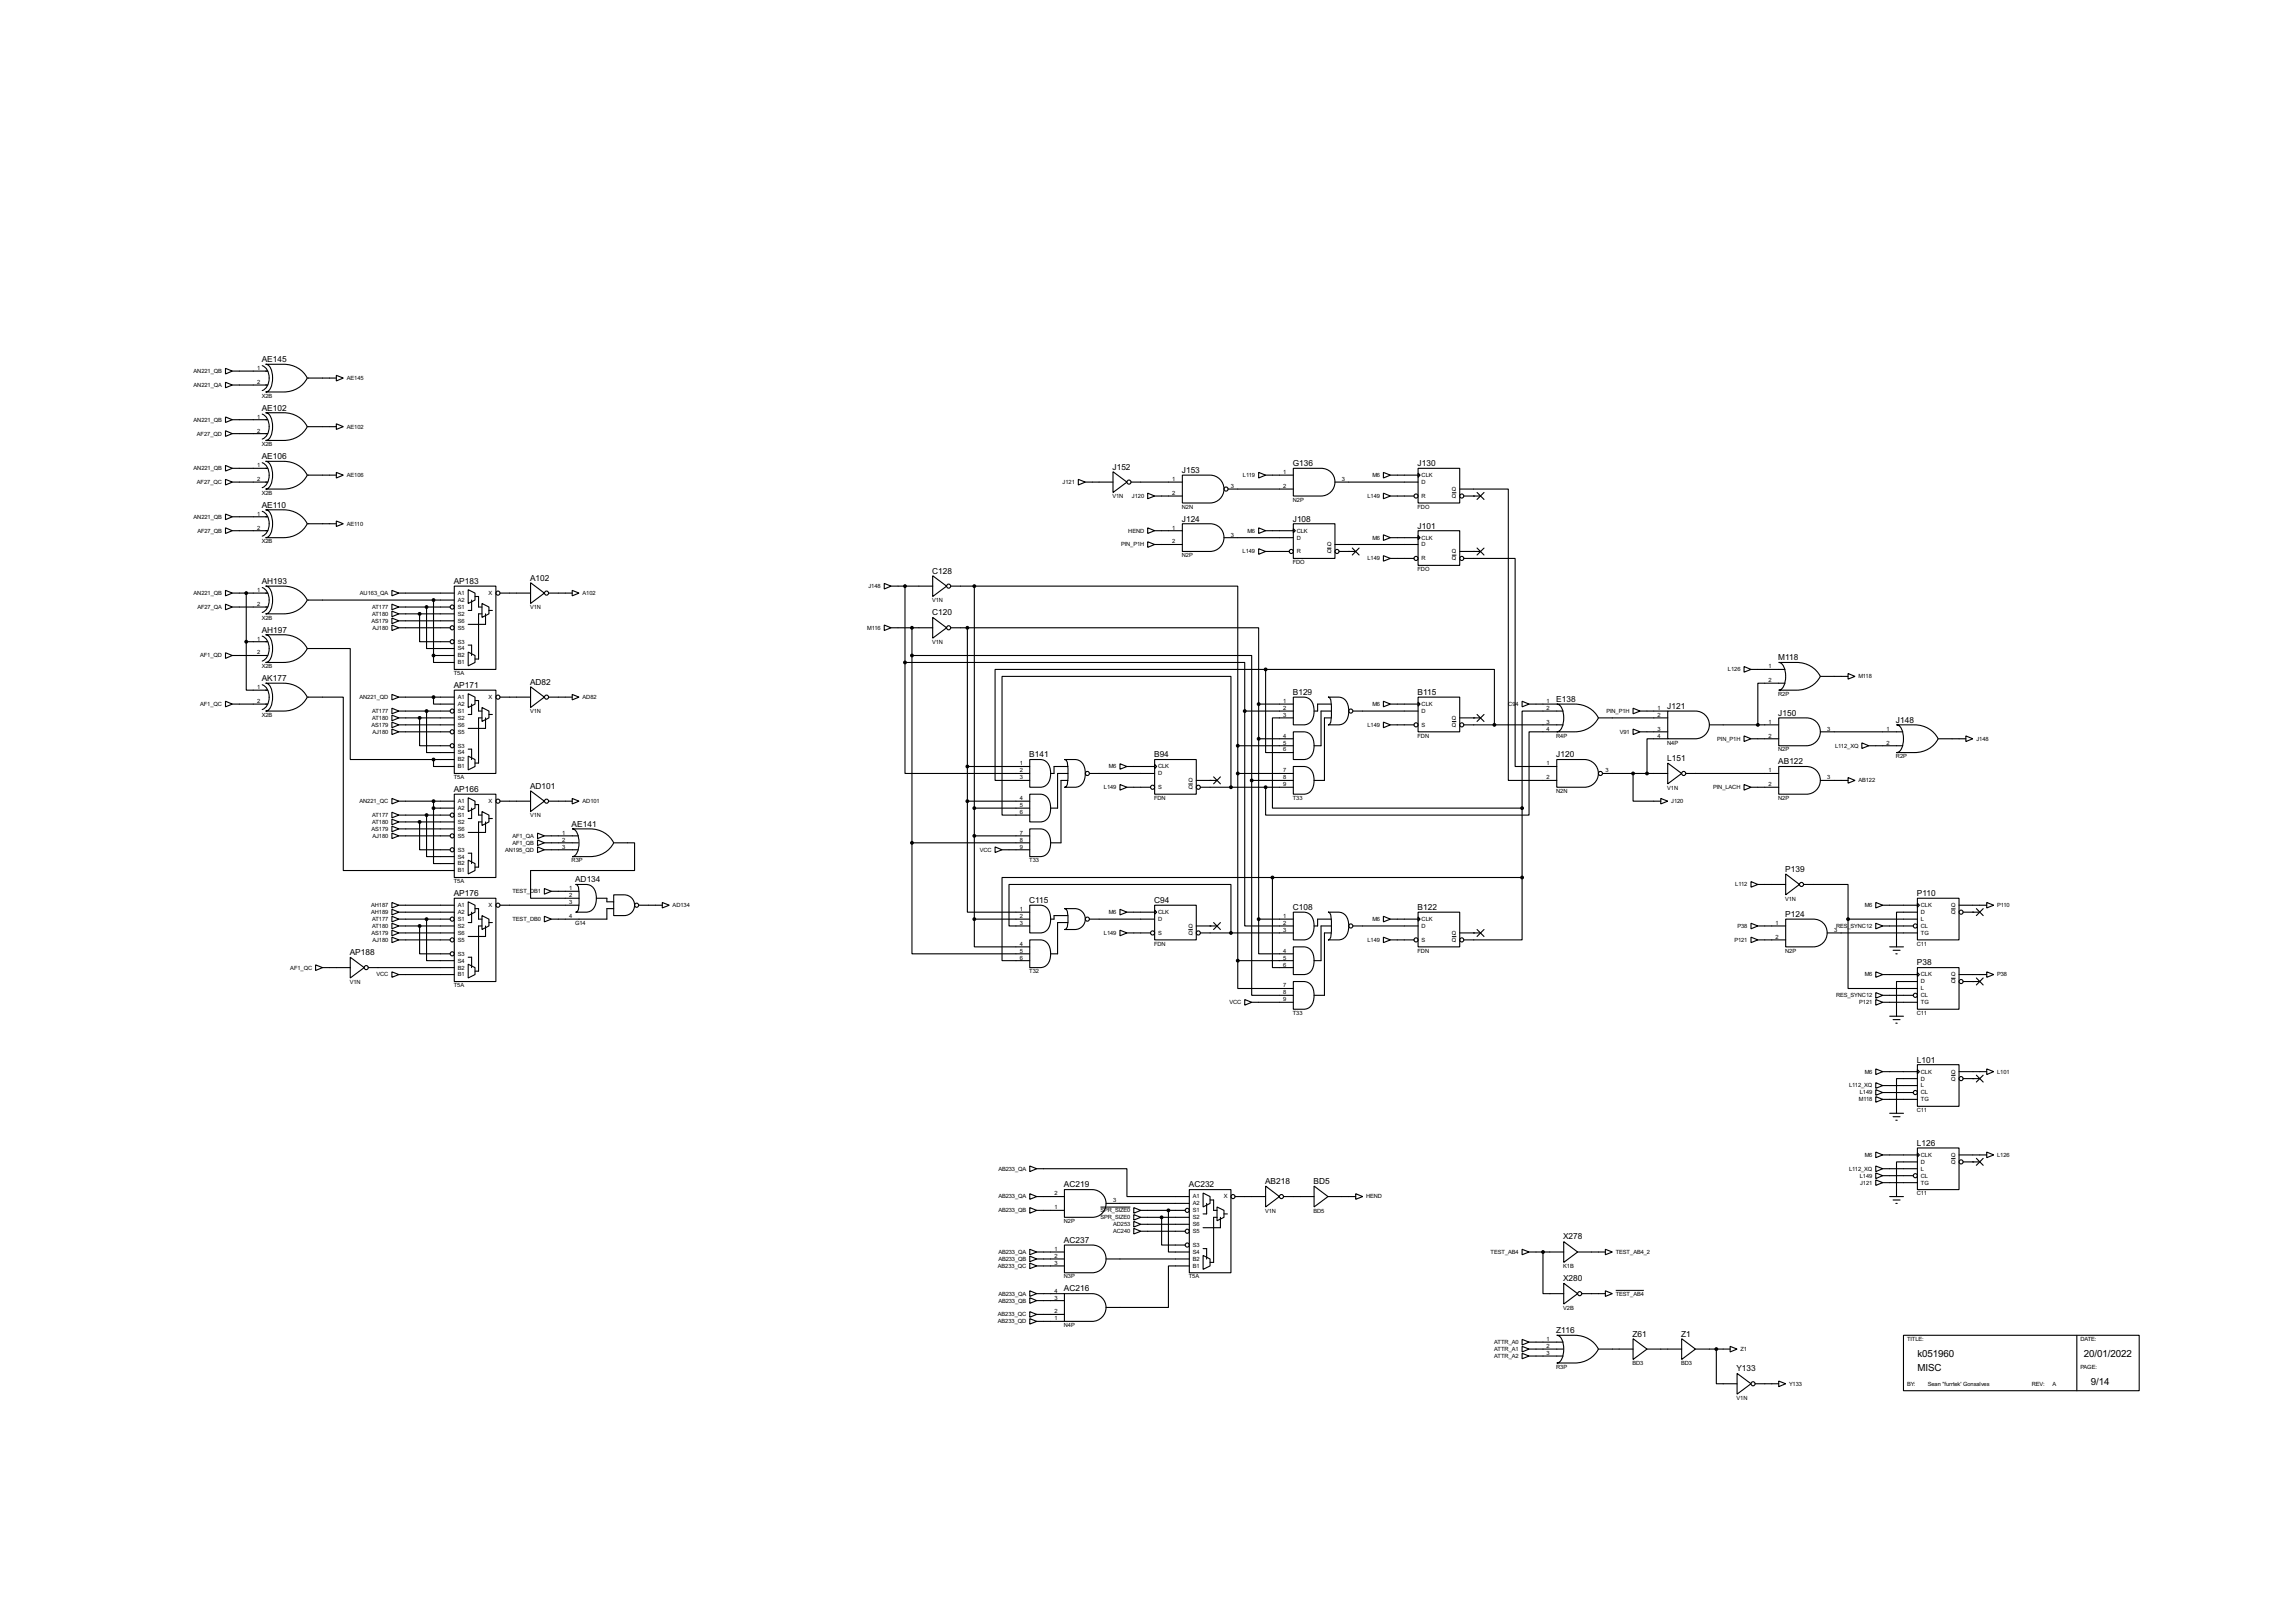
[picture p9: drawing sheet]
<svg xmlns="http://www.w3.org/2000/svg" width="841mm" height="587mm" viewBox="0 0 841 587" stroke-linecap="round" stroke-linejoin="round" font-family="sans-serif">
<defs><g id="words">
<g font-size="4">
<text x="702.4" y="497.1">k051960</text>
<text x="763.3" y="497.1">20/01/2022</text>
<text x="702.4" y="502.2">MISC</text>
<text x="765.9" y="507.3">9/14</text>
</g>
<g font-size="3.4">
<text x="95.9" y="132.6">AE145</text>
<text x="95.9" y="150.3">AE102</text>
<text x="95.9" y="168.2">AE106</text>
<text x="407.5" y="172">J152</text>
<text x="432.9" y="173.2">J153</text>
<text x="473.6" y="170.7">G136</text>
<text x="519.3" y="170.7">J130</text>
<text x="95.9" y="185.9">AE110</text>
<text x="432.9" y="191">J124</text>
<text x="473.6" y="191">J108</text>
<text x="519.3" y="193.6">J101</text>
<text x="95.9" y="213.8">AH193</text>
<text x="166.2" y="213.8">AP183</text>
<text x="194.2" y="212.6">A102</text>
<text x="341.5" y="210.1">C128</text>
<text x="341.5" y="225.3">C120</text>
<text x="95.9" y="231.7">AH197</text>
<text x="651.4" y="241.8">M118</text>
<text x="95.9" y="249.4">AK177</text>
<text x="166.2" y="252">AP171</text>
<text x="194.2" y="250.7">AD82</text>
<text x="473.6" y="254.5">B129</text>
<text x="519.3" y="254.5">B115</text>
<text x="570.1" y="257.1">E138</text>
<text x="610.7" y="259.6">J121</text>
<text x="651.4" y="262.1">J150</text>
<text x="694.5" y="264.7">J148</text>
<text x="377" y="277.4">B141</text>
<text x="422.8" y="277.4">B94</text>
<text x="570.1" y="277.4">J120</text>
<text x="610.7" y="278.7">L151</text>
<text x="651.4" y="279.9">AB122</text>
<text x="166.2" y="290.1">AP166</text>
<text x="194.2" y="288.8">AD101</text>
<text x="209.4" y="302.8">AE141</text>
<text x="210.7" y="323.1">AD134</text>
<text x="653.9" y="319.3">P139</text>
<text x="166.2" y="328.2">AP176</text>
<text x="702.2" y="328.2">P110</text>
<text x="377" y="330.7">C115</text>
<text x="422.8" y="330.7">C94</text>
<text x="473.6" y="333.3">C108</text>
<text x="519.3" y="333.3">B122</text>
<text x="653.9" y="335.8">P124</text>
<text x="128.1" y="349.8">AP188</text>
<text x="702.2" y="353.6">P38</text>
<text x="702.2" y="389.1">L101</text>
<text x="702.2" y="419.6">L126</text>
<text x="389.7" y="434.9">AC219</text>
<text x="435.5" y="434.9">AC232</text>
<text x="463.4" y="433.6">AB218</text>
<text x="481.2" y="433.6">BD5</text>
<text x="389.7" y="455.2">AC237</text>
<text x="572.6" y="453.9">X278</text>
<text x="389.7" y="473">AC216</text>
<text x="572.6" y="469.2">X280</text>
<text x="570.1" y="488.2">Z116</text>
<text x="598" y="489.5">Z61</text>
<text x="615.8" y="489.5">Z1</text>
<text x="636.1" y="502.2">Y133</text>
</g>
<g font-size="2.4">
<text x="70.9" y="136.6">AN221_QB</text>
<text x="94.2" y="135.5">1</text>
<text x="70.9" y="141.7">AN221_QA</text>
<text x="94.2" y="140.6">2</text>
<text x="127.1" y="139.1">AE145</text>
<text x="95.9" y="145.7">X2B</text>
<text x="70.9" y="154.4">AN221_QB</text>
<text x="94.2" y="153.3">1</text>
<text x="72.2" y="159.5">AF27_QD</text>
<text x="94.2" y="158.4">2</text>
<text x="127.1" y="157">AE102</text>
<text x="95.9" y="163.4">X2B</text>
<text x="70.9" y="172.2">AN221_QB</text>
<text x="94.2" y="171.1">1</text>
<text x="470.1" y="173.6">1</text>
<text x="72.2" y="177.2">AF27_QC</text>
<text x="94.2" y="176.2">2</text>
<text x="127.1" y="174.7">AE106</text>
<text x="389.3" y="177.2">J121</text>
<text x="429.4" y="176.2">1</text>
<text x="450.9" y="178.7">3</text>
<text x="455.3" y="174.7">L119</text>
<text x="470.1" y="178.7">2</text>
<text x="491.5" y="176.2">3</text>
<text x="502.7" y="174.7">M6</text>
<text x="520.8" y="174.7">CLK</text>
<text x="520.8" y="177.2">D</text>
<text x="531.9" y="179.8">Q</text>
<text x="95.9" y="181.2">X2B</text>
<text x="407.5" y="182.5">V1N</text>
<text x="414.7" y="182.4">J120</text>
<text x="429.4" y="181.3">2</text>
<text x="473.6" y="183.8">N2P</text>
<text x="500.9" y="182.4">L149</text>
<text x="520.8" y="182.4">R</text>
<text x="531.9" y="182.4">Q</text>
<text x="70.9" y="189.9">AN221_QB</text>
<text x="94.2" y="188.9">1</text>
<text x="432.9" y="186.3">N2N</text>
<text x="519.3" y="186.3">FDO</text>
<text x="72.3" y="195.1">AF27_QB</text>
<text x="94.2" y="194">2</text>
<text x="127.1" y="192.5">AE110</text>
<text x="413.3" y="195.1">HEND</text>
<text x="429.4" y="194">1</text>
<text x="450.9" y="196.5">3</text>
<text x="457" y="195.1">M6</text>
<text x="475" y="195.1">CLK</text>
<text x="475" y="197.6">D</text>
<text x="502.7" y="197.6">M6</text>
<text x="520.8" y="197.6">CLK</text>
<text x="95.9" y="199">X2B</text>
<text x="410.6" y="200.1">PIN_P1H</text>
<text x="429.4" y="199">2</text>
<text x="455.2" y="202.6">L149</text>
<text x="475" y="202.6">R</text>
<text x="486.1" y="200.1">Q</text>
<text x="486.1" y="202.6">Q</text>
<text x="520.8" y="200.1">D</text>
<text x="531.9" y="202.6">Q</text>
<text x="432.9" y="204">N2P</text>
<text x="473.6" y="206.6">FDO</text>
<text x="500.9" y="205.2">L149</text>
<text x="519.3" y="209.2">FDO</text>
<text x="520.8" y="205.2">R</text>
<text x="531.9" y="205.2">Q</text>
<text x="318.1" y="215.3">J148</text>
<text x="70.9" y="217.9">AN221_QB</text>
<text x="94.2" y="216.8">1</text>
<text x="94.2" y="221.9">2</text>
<text x="131.9" y="217.9">AU163_QA</text>
<text x="167.7" y="217.9">A1</text>
<text x="167.7" y="220.5">A2</text>
<text x="179" y="217.9">X</text>
<text x="213.4" y="217.9">A102</text>
<text x="341.5" y="220.6">V1N</text>
<text x="72.3" y="223">AF27_QA</text>
<text x="95.9" y="226.9">X2B</text>
<text x="136.3" y="223">AT177</text>
<text x="136.3" y="225.5">AT180</text>
<text x="167.7" y="225.5">S2</text>
<text x="167.7" y="223">S1</text>
<text x="194.2" y="223.1">V1N</text>
<text x="136.1" y="228.1">AS179</text>
<text x="136.4" y="230.6">AJ180</text>
<text x="167.7" y="228.1">S6</text>
<text x="167.7" y="230.6">S5</text>
<text x="317.7" y="230.6">M116</text>
<text x="94.2" y="234.6">1</text>
<text x="94.2" y="239.7">2</text>
<text x="167.7" y="238.2">S4</text>
<text x="167.7" y="235.7">S3</text>
<text x="341.5" y="235.8">V1N</text>
<text x="73.3" y="240.8">AF1_QD</text>
<text x="95.9" y="244.7">X2B</text>
<text x="167.7" y="240.8">B2</text>
<text x="167.7" y="243.3">B1</text>
<text x="633" y="245.9">L126</text>
<text x="647.9" y="244.8">1</text>
<text x="166.2" y="247.3">T5A</text>
<text x="647.9" y="249.8">2</text>
<text x="680.8" y="248.4">M118</text>
<text x="94.2" y="252.4">1</text>
<text x="94.2" y="257.5">2</text>
<text x="131.7" y="256">AN221_QD</text>
<text x="167.7" y="256">A1</text>
<text x="179" y="256">X</text>
<text x="213.4" y="256">AD82</text>
<text x="470.1" y="257.5">1</text>
<text x="566.6" y="257.5">1</text>
<text x="651.4" y="254.9">R2P</text>
<text x="73.3" y="258.6">AF1_QC</text>
<text x="95.9" y="262.5">X2B</text>
<text x="136.3" y="261.1">AT177</text>
<text x="136.3" y="263.6">AT180</text>
<text x="167.7" y="258.6">A2</text>
<text x="167.7" y="263.6">S2</text>
<text x="167.7" y="261.1">S1</text>
<text x="194.2" y="261.2">V1N</text>
<text x="470.1" y="260">2</text>
<text x="470.1" y="262.5">3</text>
<text x="502.7" y="258.6">M6</text>
<text x="520.8" y="258.6">CLK</text>
<text x="520.8" y="261.1">D</text>
<text x="531.9" y="263.6">Q</text>
<text x="552.5" y="258.6">C9</text>
<text x="555.2" y="258.6">4</text>
<text x="566.6" y="260">2</text>
<text x="588.5" y="261.1">PIN_P1H</text>
<text x="607.2" y="260">1</text>
<text x="607.2" y="262.5">2</text>
<text x="136.1" y="266.2">AS179</text>
<text x="136.4" y="268.7">AJ180</text>
<text x="167.7" y="266.2">S6</text>
<text x="167.7" y="268.7">S5</text>
<text x="500.9" y="266.2">L149</text>
<text x="520.8" y="266.2">S</text>
<text x="531.9" y="266.2">Q</text>
<text x="566.6" y="265.1">3</text>
<text x="566.6" y="267.6">4</text>
<text x="593.3" y="268.7">V91</text>
<text x="607.2" y="267.6">3</text>
<text x="647.9" y="265.1">1</text>
<text x="669.3" y="267.6">3</text>
<text x="691.1" y="267.6">1</text>
<text x="167.7" y="273.8">S3</text>
<text x="470.1" y="270.2">4</text>
<text x="470.1" y="272.7">5</text>
<text x="470.1" y="275.2">6</text>
<text x="519.3" y="270.1">FDN</text>
<text x="570.1" y="270.1">R4P</text>
<text x="607.2" y="270.2">4</text>
<text x="610.7" y="272.7">N4P</text>
<text x="629.1" y="271.3">PIN_P1H</text>
<text x="647.9" y="270.2">2</text>
<text x="651.4" y="275.2">N2P</text>
<text x="672.2" y="273.8">L112_XQ</text>
<text x="691.1" y="272.7">2</text>
<text x="724" y="271.3">J148</text>
<text x="167.7" y="276.3">S4</text>
<text x="167.7" y="278.9">B2</text>
<text x="167.7" y="281.4">B1</text>
<text x="373.6" y="280.3">1</text>
<text x="406.2" y="281.4">M6</text>
<text x="424.2" y="281.4">CLK</text>
<text x="566.6" y="280.3">1</text>
<text x="694.5" y="277.7">R2P</text>
<text x="166.2" y="285.4">T5A</text>
<text x="373.6" y="282.9">2</text>
<text x="373.6" y="285.4">3</text>
<text x="424.2" y="284">D</text>
<text x="435.3" y="286.5">Q</text>
<text x="470.1" y="282.9">7</text>
<text x="470.1" y="285.4">8</text>
<text x="470.1" y="287.9">9</text>
<text x="566.6" y="285.4">2</text>
<text x="588.1" y="282.9">3</text>
<text x="647.9" y="282.9">1</text>
<text x="647.9" y="287.9">2</text>
<text x="669.3" y="285.4">3</text>
<text x="680.8" y="286.5">AB122</text>
<text x="373.6" y="293">4</text>
<text x="404.4" y="289">L149</text>
<text x="422.8" y="293">FDN</text>
<text x="424.2" y="289">S</text>
<text x="435.3" y="289">Q</text>
<text x="473.6" y="293">T33</text>
<text x="570.1" y="290.4">N2N</text>
<text x="610.7" y="289.2">V1N</text>
<text x="627.6" y="289">PIN_LACH</text>
<text x="651.4" y="293">N2P</text>
<text x="131.7" y="294.1">AN221_QC</text>
<text x="136.3" y="299.2">AT177</text>
<text x="167.7" y="294.1">A1</text>
<text x="167.7" y="296.7">A2</text>
<text x="167.7" y="299.2">S1</text>
<text x="179" y="294.1">X</text>
<text x="194.2" y="299.3">V1N</text>
<text x="213.4" y="294.1">AD101</text>
<text x="373.6" y="295.6">5</text>
<text x="373.6" y="298.1">6</text>
<text x="612.2" y="294.1">J120</text>
<text x="136.1" y="304.3">AS179</text>
<text x="136.3" y="301.7">AT180</text>
<text x="167.7" y="301.7">S2</text>
<text x="167.7" y="304.3">S6</text>
<text x="205.9" y="305.7">1</text>
<text x="373.6" y="305.7">7</text>
<text x="136.4" y="306.8">AJ180</text>
<text x="167.7" y="311.9">S3</text>
<text x="167.7" y="306.8">S5</text>
<text x="185.1" y="311.9">AN195_QD</text>
<text x="187.8" y="306.8">AF1_QA</text>
<text x="187.8" y="309.4">AF1_QB</text>
<text x="205.9" y="308.3">2</text>
<text x="205.9" y="310.8">3</text>
<text x="358.9" y="311.9">VCC</text>
<text x="373.6" y="308.3">8</text>
<text x="373.6" y="310.8">9</text>
<text x="167.7" y="314.4">S4</text>
<text x="167.7" y="317">B2</text>
<text x="209.4" y="315.8">R3P</text>
<text x="377" y="315.8">T33</text>
<text x="166.2" y="323.5">T5A</text>
<text x="167.7" y="319.5">B1</text>
<text x="187.7" y="327.1">TEST_DB1</text>
<text x="208.5" y="326">1</text>
<text x="208.5" y="328.6">2</text>
<text x="635.7" y="324.6">L112</text>
<text x="653.9" y="329.8">V1N</text>
<text x="136" y="332.2">AH187</text>
<text x="136" y="334.8">AH189</text>
<text x="167.7" y="332.2">A1</text>
<text x="167.7" y="334.8">A2</text>
<text x="179" y="332.2">X</text>
<text x="208.5" y="331.1">3</text>
<text x="246.4" y="332.2">AD134</text>
<text x="373.6" y="333.7">1</text>
<text x="406.2" y="334.8">M6</text>
<text x="424.2" y="334.8">CLK</text>
<text x="683.1" y="332.2">M6</text>
<text x="703.6" y="332.2">CLK</text>
<text x="703.6" y="334.8">D</text>
<text x="714.7" y="332.2">Q</text>
<text x="714.7" y="334.8">Q</text>
<text x="731.6" y="332.2">P110</text>
<text x="136.3" y="337.3">AT177</text>
<text x="136.3" y="339.8">AT180</text>
<text x="167.7" y="339.8">S2</text>
<text x="167.7" y="337.3">S1</text>
<text x="187.7" y="337.3">TEST_DB0</text>
<text x="208.5" y="336.2">4</text>
<text x="210.7" y="338.7">G14</text>
<text x="373.6" y="336.2">2</text>
<text x="373.6" y="338.7">3</text>
<text x="424.2" y="337.3">D</text>
<text x="435.3" y="339.8">Q</text>
<text x="470.1" y="336.2">1</text>
<text x="470.1" y="338.7">2</text>
<text x="470.1" y="341.3">3</text>
<text x="502.7" y="337.3">M6</text>
<text x="520.8" y="337.3">CLK</text>
<text x="520.8" y="339.8">D</text>
<text x="636.5" y="339.8">P38</text>
<text x="650.4" y="338.7">1</text>
<text x="671.9" y="341.3">3</text>
<text x="672.6" y="339.8">RES_SYNC12</text>
<text x="703.6" y="337.3">L</text>
<text x="703.6" y="339.8">CL</text>
<text x="136.1" y="342.4">AS179</text>
<text x="136.4" y="344.9">AJ180</text>
<text x="167.7" y="342.4">S6</text>
<text x="167.7" y="344.9">S5</text>
<text x="373.6" y="346.4">4</text>
<text x="404.4" y="342.4">L149</text>
<text x="422.8" y="346.3">FDN</text>
<text x="424.2" y="342.4">S</text>
<text x="435.3" y="342.4">Q</text>
<text x="500.9" y="344.9">L149</text>
<text x="520.8" y="344.9">S</text>
<text x="531.9" y="342.4">Q</text>
<text x="531.9" y="344.9">Q</text>
<text x="635.3" y="344.9">P121</text>
<text x="650.4" y="343.8">2</text>
<text x="702.2" y="346.3">C11</text>
<text x="703.6" y="342.4">TG</text>
<text x="167.7" y="352.5">S4</text>
<text x="167.7" y="350">S3</text>
<text x="373.6" y="348.9">5</text>
<text x="373.6" y="351.4">6</text>
<text x="470.1" y="348.9">4</text>
<text x="470.1" y="351.4">5</text>
<text x="470.1" y="354">6</text>
<text x="519.3" y="348.9">FDN</text>
<text x="653.9" y="348.9">N2P</text>
<text x="106.4" y="355.1">AF1_QC</text>
<text x="137.9" y="357.6">VCC</text>
<text x="167.7" y="355.1">B2</text>
<text x="167.7" y="357.6">B1</text>
<text x="377" y="356.5">T32</text>
<text x="683.1" y="357.6">M6</text>
<text x="703.6" y="357.6">CLK</text>
<text x="714.7" y="357.6">Q</text>
<text x="731.6" y="357.6">P38</text>
<text x="128.1" y="360.3">V1N</text>
<text x="166.2" y="361.6">T5A</text>
<text x="470.1" y="361.6">7</text>
<text x="470.1" y="364.1">8</text>
<text x="672.6" y="365.2">RES_SYNC12</text>
<text x="703.6" y="360.2">D</text>
<text x="703.6" y="362.7">L</text>
<text x="703.6" y="365.2">CL</text>
<text x="714.7" y="360.2">Q</text>
<text x="450.4" y="367.8">VCC</text>
<text x="470.1" y="366.7">9</text>
<text x="473.6" y="371.7">T33</text>
<text x="681.1" y="367.8">P121</text>
<text x="702.2" y="371.7">C11</text>
<text x="703.6" y="367.8">TG</text>
<text x="683.1" y="393.2">M6</text>
<text x="703.6" y="393.2">CLK</text>
<text x="703.6" y="395.7">D</text>
<text x="714.7" y="393.2">Q</text>
<text x="714.7" y="395.7">Q</text>
<text x="731.6" y="393.2">L101</text>
<text x="677.3" y="398.3">L112_XQ</text>
<text x="681.3" y="400.8">L149</text>
<text x="703.6" y="398.3">L</text>
<text x="703.6" y="400.8">CL</text>
<text x="680.9" y="403.3">M118</text>
<text x="702.2" y="407.3">C11</text>
<text x="703.6" y="403.3">TG</text>
<text x="683.1" y="423.7">M6</text>
<text x="703.6" y="423.7">CLK</text>
<text x="714.7" y="423.7">Q</text>
<text x="731.6" y="423.7">L126</text>
<text x="365.7" y="428.7">AB233_QA</text>
<text x="677.3" y="428.7">L112_XQ</text>
<text x="681.3" y="431.3">L149</text>
<text x="703.6" y="426.2">D</text>
<text x="703.6" y="428.7">L</text>
<text x="703.6" y="431.3">CL</text>
<text x="714.7" y="426.2">Q</text>
<text x="386.3" y="437.8">2</text>
<text x="681.4" y="433.8">J121</text>
<text x="702.2" y="437.8">C11</text>
<text x="703.6" y="433.8">TG</text>
<text x="365.7" y="444">AB233_QB</text>
<text x="365.7" y="438.9">AB233_QA</text>
<text x="386.3" y="442.9">1</text>
<text x="403.1" y="444">SPR_SIZE0</text>
<text x="407.7" y="440.3">3</text>
<text x="436.9" y="438.9">A1</text>
<text x="436.9" y="441.4">A2</text>
<text x="436.9" y="444">S1</text>
<text x="448.3" y="438.9">X</text>
<text x="500.4" y="438.9">HEND</text>
<text x="389.7" y="447.9">N2P</text>
<text x="403.1" y="446.5">SPR_SIZE0</text>
<text x="407.8" y="449.1">AD253</text>
<text x="436.9" y="446.5">S2</text>
<text x="436.9" y="449.1">S6</text>
<text x="463.4" y="444.1">V1N</text>
<text x="481.2" y="444.1">BD5</text>
<text x="407.8" y="451.6">AC240</text>
<text x="436.9" y="451.6">S5</text>
<text x="365.7" y="459.2">AB233_QA</text>
<text x="365.7" y="461.8">AB233_QB</text>
<text x="386.3" y="458.1">1</text>
<text x="386.3" y="460.7">2</text>
<text x="436.9" y="459.2">S4</text>
<text x="436.9" y="461.8">B2</text>
<text x="436.9" y="456.7">S3</text>
<text x="546" y="459.2">TEST_AB4</text>
<text x="591.9" y="459.2">TEST_AB4_2</text>
<text x="365.6" y="464.3">AB233_QC</text>
<text x="386.3" y="463.2">3</text>
<text x="436.9" y="464.3">B1</text>
<text x="572.6" y="464.4">K1B</text>
<text x="386.3" y="473.4">4</text>
<text x="389.7" y="468.2">N3P</text>
<text x="435.5" y="468.2">T5A</text>
<text x="365.7" y="477">AB233_QB</text>
<text x="365.7" y="474.5">AB233_QA</text>
<text x="386.3" y="475.9">3</text>
<text x="572.6" y="479.7">V2B</text>
<text x="591.9" y="474.5">TEST_AB4</text>
<text x="365.6" y="484.6">AB233_QD</text>
<text x="365.6" y="482.1">AB233_QC</text>
<text x="386.3" y="483.5">1</text>
<text x="386.3" y="481">2</text>
<text x="389.7" y="486">N4P</text>
<text x="566.6" y="491.1">1</text>
<text x="698.6" y="491.1">TITLE:</text>
<text x="762.1" y="491.1">DATE:</text>
<text x="547.4" y="492.2">ATTR_A0</text>
<text x="547.4" y="494.8">ATTR_A1</text>
<text x="547.4" y="497.3">ATTR_A2</text>
<text x="566.6" y="493.7">2</text>
<text x="566.6" y="496.2">3</text>
<text x="637.6" y="494.8">Z1</text>
<text x="570.1" y="501.3">R3P</text>
<text x="598" y="500">BD3</text>
<text x="615.8" y="500">BD3</text>
<text x="762.1" y="501.3">PAGE:</text>
<text x="655.4" y="507.5">Y133</text>
<text x="698.6" y="507.7">BY:</text>
<text x="706.2" y="507.7">Sean &quot;furrtek' Gonsalves</text>
<text x="744.3" y="507.7">REV:</text>
<text x="751.9" y="507.7">A</text>
<text x="636.1" y="512.7">V1N</text>
</g>
</g></defs>
<g fill="none" stroke="#000" stroke-width=".4">
<path d="M82.6 134.9l2.5 1-2.5 1.1zM85.1 135.9h13M96.1 133.9a5.4 5.4 0 0 1 0 9.2M97.3 133.4h6.6a9.5 9.5 0 0 1 8.7 5.1 9.5 9.5 0 0 1-8.7 5.1h-6.6a3.2 3.2 0 0 0 2.4-3.2 7.7 7.7 0 0 0-1.3-6.6zM112.6 138.5h10.6M123.2 137.5l2.6 1-2.6 1zM82.6 140l2.5 1-2.5 1zM82.6 157.8l2.5 1-2.5 1zM82.6 152.7l2.5 1-2.5 1zM85.1 141h13M85.1 153.7h13M85.1 158.8h13"/>
<path d="M96.1 151.7a5.4 5.4 0 0 1 0 9.1M97.3 151.2h6.6a9.5 9.5 0 0 1 8.7 5.1 9.5 9.5 0 0 1-8.7 5h-6.6a3.1 3.1 0 0 0 2.4-3.1 7.8 7.8 0 0 0-1.3-6.6zM112.6 156.3h10.6M123.2 155.2l2.6 1.1-2.6 1zM82.6 175.6l2.5 1-2.5 1zM82.6 170.5l2.5 1-2.5 1zM85.1 176.6h13M85.1 171.5h13M96.1 169.5a5.4 5.4 0 0 1 0 9.1M97.3 169h6.6a9.5 9.5 0 0 1 8.7 5 9.5 9.5 0 0 1-8.7 5.1h-6.6a3.2 3.2 0 0 0 2.4-3.1 7.7 7.7 0 0 0-1.3-6.6zM112.6 174h10.6M123.2 173l2.6 1-2.6 1.1z"/>
<path d="M395 175.6l2.6 1-2.6 1zM397.6 176.6h10.1M407.7 172.8l5.1 3.8-5.1 3.8zM414.3 176.6h18.8M433.1 174h10.2a5.1 5.1 0 0 1 5.1 5.1 5.1 5.1 0 0 1-5.1 5.1h-10.2zM449.9 179.1h23.9M461.1 173l2.5 1-2.5 1.1zM463.6 174h10.2M473.8 171.5h10.1a5.1 5.1 0 0 1 5.1 5.1 5.1 5.1 0 0 1-5.1 5.1h-10.1zM489 176.6h30.5M506.8 173l2.5 1-2.5 1.1zM509.3 174h10.2"/>
<path d="M519.5 171.5h15.2v12.7h-15.2zM519.5 173.3l.7 .7-.7 .8zM534.7 179.1h17.8v106.7h17.8M82.6 193.3l2.5 1.1-2.5 1zM82.6 188.3l2.5 1-2.5 1zM85.1 194.4h13M85.1 189.3h13M96.1 187.3a5.3 5.3 0 0 1 0 9.1M97.3 186.7h6.6a9.5 9.5 0 0 1 8.7 5.1 9.5 9.5 0 0 1-8.7 5.1h-6.6a3.2 3.2 0 0 0 2.4-3.1 7.8 7.8 0 0 0-1.3-6.7zM112.6 191.8h10.6M123.2 190.8l2.6 1-2.6 1zM420.4 198.4l2.6 1-2.6 1.1z"/>
<path d="M420.4 180.6l2.6 1.1-2.6 1zM420.4 193.3l2.6 1.1-2.6 1zM423 194.4h10.1M423 199.4h10.1M423 181.7h10.1M433.1 191.8h10.2a5.1 5.1 0 0 1 5.1 5.1 5.1 5.1 0 0 1-5.1 5.1h-10.2zM448.4 196.9h25.4M461.1 193.3l2.5 1.1-2.5 1zM463.6 194.4h10.2M473.8 191.8h15.2v12.7h-15.2zM473.8 193.6l.7 .8-.7 .7zM489 199.4h30.5"/>
<path d="M506.8 195.9l2.5 1-2.5 1zM506.8 180.6l2.5 1.1-2.5 1zM509.3 196.9h10.2M509.3 181.7h8.7M519.5 194.4h15.2v12.7h-15.2zM519.5 196.1l.7 .8-.7 .8zM536.2 181.7h6.1M541.1 180.4l2.5 2.5M543.6 180.4l-2.5 2.5M82.6 216.2l2.5 1-2.5 1zM85.1 217.2h13M90.2 217.2v17.8"/>
<path d="M96.1 215.2a5.4 5.4 0 0 1 0 9.1M97.3 214.7h6.6a9.5 9.5 0 0 1 8.7 5.1 9.5 9.5 0 0 1-8.7 5h-6.6a3.1 3.1 0 0 0 2.4-3.1 7.8 7.8 0 0 0-1.3-6.6zM112.6 219.8h53.8M143.6 216.2l2.5 1-2.5 1zM146.1 217.2h20.3M158.8 219.8v20.3M166.4 214.7h15.3v30.5h-15.3zM171.5 216l2.5 1.2v2.6l-2.5 1.2zM172.8 219.8v3.8h-1.3M174 218.5h1.3v3.8h1.3M183.2 217.2h11.2M194.4 213.4l5 3.8-5 3.8z"/>
<path d="M201 217.2h8.6M209.6 216.2l2.5 1-2.5 1zM323.9 213.7l2.5 1-2.5 1zM326.4 214.7h15.3M331.5 214.7v27.9M341.7 210.9l5.1 3.8-5.1 3.8zM348.3 214.7h8.6M356.9 214.7h96.5v58.4M356.9 214.7v121.9M461.1 201l2.5 1-2.5 1zM463.6 202h8.6M490.5 202h6.1"/>
<path d="M495.4 200.7l2.5 2.6M497.9 200.7l-2.5 2.6M506.8 203.5l2.5 1-2.5 1zM509.3 204.5h8.7M534.7 202h7.6M536.2 204.5h18.8v76.2h15.3M541.1 200.7l2.5 2.6M543.6 200.7l-2.5 2.6M82.6 221.3l2.5 1-2.5 1zM82.6 239.1l2.5 1-2.5 1zM85.1 222.3h13M90.2 235v17.8h7.9"/>
<path d="M90.2 235h7.9M96.1 233a5.4 5.4 0 0 1 0 9.1M97.3 232.5h6.6a9.5 9.5 0 0 1 8.7 5 9.5 9.5 0 0 1-8.7 5.1h-6.6a3.2 3.2 0 0 0 2.4-3.1 7.7 7.7 0 0 0-1.3-6.6zM112.6 237.5h15.7v40.7h30.5M143.6 226.4l2.5 1-2.5 1zM143.6 228.9l2.5 1-2.5 1zM143.6 221.3l2.5 1-2.5 1zM143.6 223.8l2.5 1-2.5 1.1zM146.1 229.9h18.8M146.1 222.3h18.8M146.1 227.4h20.3M146.1 224.8h20.3"/>
<path d="M153.7 224.8v10.2h11.2M156.3 222.3v15.2h10.1M171.5 238.8l2.5 1.3v2.5l-2.5 1.3zM171.5 236.3h1.3v3.8M176.6 221l2.5 1.3v2.5l-2.5 1.3zM176.6 224.8h-1.3v16.6h-1.3M177.9 224.8v3.9h-6.4M179.1 223.6h1.3M323.9 228.9l2.5 1-2.5 1zM326.4 229.9h15.3M334.1 229.9v78.8M341.7 226.1l5.1 3.8-5.1 3.8z"/>
<path d="M348.3 229.9h6.1M354.4 229.9h106.7v28M354.4 229.9v63.5M82.6 256.8l2.5 1.1-2.5 1zM85.1 257.9h13M85.1 240.1h13M96.1 250.8a5.3 5.3 0 0 1 0 9.1M97.3 250.2h6.6a9.5 9.5 0 0 1 8.7 5.1 9.5 9.5 0 0 1-8.7 5.1h-6.6a3.2 3.2 0 0 0 2.4-3.1 7.8 7.8 0 0 0-1.3-6.7zM112.6 255.3h13.2v63.5h40.6M143.6 254.3l2.5 1-2.5 1zM143.6 259.4l2.5 1-2.5 1zM146.1 255.3h20.3"/>
<path d="M158.8 255.3v2.6h7.6M158.8 240.1v2.5h7.6M158.8 240.1h7.6M166.4 252.8h15.3v30.5h-15.3zM171.5 254.1l2.5 1.2v2.6l-2.5 1.2zM172.8 257.9v3.8h-1.3M174 256.6h1.3v3.8h1.3M176.6 259.1l2.5 1.3v2.5l-2.5 1.3zM183.2 255.3h11.2M194.4 251.5l5 3.8-5 3.8zM201 255.3h8.6M209.6 254.3l2.5 1-2.5 1z"/>
<path d="M331.5 242.6v40.7h45.7M331.5 242.6h124.5v17.8M334.1 240.1h124.4v45.7M461.1 257.9h12.7M461.1 257.9v78.7M463.6 245.2v30.4h10.2M463.6 245.2h-99.1v40.6h12.7M463.6 245.2h83.8v20.3M473.8 255.3h3.8a3.9 3.9 0 0 1 3.7 4 4.9 4.9 0 0 1-3.1 6.1l-4.4 .1zM486.5 255.3h3.8a3.9 3.9 0 0 1 3.7 4 4.9 4.9 0 0 1-3.1 6.1l-4.4 .1a2.91 2.91 0 0 0 1.2-3.4v-.9a9.9 9.9 0 0 0-.8-5.8zM487.7 257.9h-5v2.5h-1.3M506.8 256.8l2.5 1.1-2.5 1z"/>
<path d="M509.3 257.9h10.2M519.5 255.3h15.2v12.7h-15.2zM519.5 257.1l.7 .8-.7 .7zM557.6 256.8l2.5 1.1-2.5 1zM560.1 257.9h10.2M570.3 257.9h6.6a9.5 9.5 0 0 1 8.6 5 9.5 9.5 0 0 1-8.6 5.1h-6.6a3.2 3.2 0 0 0 2.3-3.1 7.7 7.7 0 0 0-1.3-6.6zM598.2 259.4l2.6 1-2.6 1zM638.9 244.1l2.5 1.1-2.5 1zM641.4 245.2h12.5M651.6 242.6h6.6a9.6 9.6 0 0 1 8.6 5.1 9.6 9.6 0 0 1-8.6 5.1h-6.6a3.2 3.2 0 0 0 2.3-3.2 7.7 7.7 0 0 0-1.3-6.6zM653.9 250.2h-10v15.3M666.8 247.7h10.2"/>
<path d="M677 246.7l2.5 1-2.5 1zM143.6 264.5l2.5 1-2.5 1zM143.6 267l2.5 1-2.5 1zM143.6 261.9l2.5 1-2.5 1.1zM146.1 260.4h18.8M146.1 265.5h20.3M146.1 262.9h20.3M146.1 268h18.8M153.7 262.9v10.2h11.2M156.3 260.4v15.2h10.1M158.8 278.2v2.5h7.6M158.8 278.2h7.6"/>
<path d="M171.5 276.9l2.5 1.3v2.5l-2.5 1.3zM171.5 274.4h1.3v3.8M176.6 262.9h-1.3v16.6h-1.3M177.9 262.9v3.9h-6.4M179.1 261.7h1.3M377.2 278.2h3.9a3.9 3.9 0 0 1 3.7 4 4.9 4.9 0 0 1-3.1 6l-4.5 .1zM389.9 278.2h3.9a3.9 3.9 0 0 1 3.7 4 4.9 4.9 0 0 1-3.1 6l-4.5 .1a2.84 2.84 0 0 0 1.3-3.4v-.8a9.6 9.6 0 0 0-.8-5.8zM410.3 279.7l2.5 1-2.5 1zM423 278.2h15.2v12.7h-15.2zM423 280l.7 .7-.7 .8zM453.4 273.1h20.4M453.4 273.1v78.7"/>
<path d="M456 260.4v78.7h17.8M456 260.4h17.8M461.1 270.6h12.7M473.8 268h3.8a3.9 3.9 0 0 1 3.7 4 4.9 4.9 0 0 1-3.1 6.1l-4.4 .1zM473.8 262.9h-7.7v33.1h91.5M487.7 260.4h-3.8v12.7h-2.5M487.7 262.9h-2.5v22.9h-3.8M495.6 260.4h23.9M506.8 264.5l2.5 1-2.5 1zM509.3 265.5h8.7M534.7 262.9h7.6M536.2 265.5h36.4"/>
<path d="M541.1 261.7l2.5 2.5M543.6 261.7l-2.5 2.5M570.3 278.2h10.1a5.1 5.1 0 0 1 5.1 5 5.1 5.1 0 0 1-5.1 5.1h-10.1zM570.3 268h-10.2v30.5h-96.5v-10.2M572.6 260.4h-15v35.6M585.5 262.9h25.4M598.2 267l2.6 1-2.6 1zM600.8 260.4h10.1M600.8 268h10.1M610.9 260.4h10.2a5.1 5.1 0 0 1 5.1 5.1 5.1 5.1 0 0 1-5.1 5.1h-10.2zM610.9 279.5l5.1 3.8-5.1 3.8zM610.9 270.6h-7.6v12.7"/>
<path d="M626.2 265.5h25.4M638.9 269.5l2.5 1.1-2.5 1zM641.4 270.6h10.2M651.6 262.9h10.1a5.1 5.1 0 0 1 5.1 5.1 5.1 5.1 0 0 1-5.1 5.1h-10.1zM666.8 268h30.2M682 272.1l2.6 1-2.6 1zM684.6 273.1h12.4M694.7 265.5h6.6a9.5 9.5 0 0 1 8.7 5.1 9.5 9.5 0 0 1-8.7 5h-6.6a3.1 3.1 0 0 0 2.4-3.1 7.8 7.8 0 0 0-1.3-6.6zM710 270.6h10.1M720.1 269.5l2.6 1.1-2.6 1zM143.6 292.4l2.5 1-2.5 1zM143.6 297.5l2.5 1-2.5 1z"/>
<path d="M146.1 293.4h20.3M146.1 298.5h18.8M156.3 298.5v15.2h10.1M158.8 296v20.3h7.6M158.8 296h7.6M158.8 293.4v2.6M166.4 290.9h15.3v30.5h-15.3zM171.5 292.2l2.5 1.2v2.6l-2.5 1.2zM172.8 296v3.8h-1.3M174 294.7h1.3v3.8h1.3M176.6 297.2l2.5 1.3v2.5l-2.5 1.3zM179.1 299.8h1.3"/>
<path d="M183.2 293.4h11.2M194.4 289.6l5 3.8-5 3.8zM201 293.4h8.6M209.6 292.4l2.5 1-2.5 1zM354.4 293.4v40.7h22.8M354.4 280.7h22.8M354.4 293.4h22.8M356.9 296h20.3M377.2 290.9h3.9a3.9 3.9 0 0 1 3.7 4 4.9 4.9 0 0 1-3.1 6l-4.5 .1zM391.2 280.7h-5.1v2.6h-1.2M391.2 283.3h-3.8v12.7h-2.5M391.2 285.8h-2.5v22.9h-3.8"/>
<path d="M399.1 283.3h23.9M410.3 287.3l2.5 1-2.5 1.1zM412.8 280.7h10.2M412.8 288.3h8.6M438.2 285.8h7.6M439.7 288.3h34.1M444.6 284.5l2.5 2.6M447.1 284.5l-2.5 2.6M450.9 288.3v-40.6h-83.8v50.8h10.1M453.4 283.3h20.4M458.5 285.8v78.7h15.3M458.5 285.8h15.3"/>
<path d="M473.8 280.7h3.8a3.9 3.9 0 0 1 3.7 4 4.9 4.9 0 0 1-3.1 6.1l-4.4 .1zM557.6 296v25.4M587 283.3h23.9M598.2 283.3v10.1h10.2M608.4 292.4l2.5 1-2.5 1zM617.5 283.3h34.1M638.9 287.3l2.5 1-2.5 1.1zM641.4 288.3h10.2M651.6 280.7h10.1a5.1 5.1 0 0 1 5.1 5.1 5.1 5.1 0 0 1-5.1 5.1h-10.1zM666.8 285.8h10.2M677 284.8l2.5 1-2.5 1zM143.6 302.6l2.5 1-2.5 1z"/>
<path d="M143.6 305.1l2.5 1-2.5 1zM143.6 300l2.5 1-2.5 1.1zM146.1 306.1h18.8M146.1 303.6h20.3M146.1 301h20.3M153.7 301v10.2h11.2M171.5 315l2.5 1.3v2.5l-2.5 1.3zM171.5 312.5h1.3v3.8M176.6 301h-1.3v16.6h-1.3M177.9 301v3.9h-6.4M196.9 305.1l2.5 1-2.5 1zM196.9 307.6l2.5 1.1-2.5 1z"/>
<path d="M196.9 310.2l2.5 1-2.5 1zM199.4 306.1h12.5M199.4 311.2h12.5M199.4 308.7h12.5M209.6 303.6h6.6a9.5 9.5 0 0 1 8.6 5.1 9.4 9.4 0 0 1-8.6 5h-6.6a3.1 3.1 0 0 0 2.3-3.1 7.9 7.9 0 0 0-1.3-6.6zM224.8 308.7h7.7v10.1h-38.1v10.2h17.7M334.1 308.7v40.6h43.1M334.1 308.7h43.1M356.9 306.1h20.3M364.5 310.2l2.6 1-2.6 1zM367.1 311.2h10.1M377.2 303.6h3.9a3.9 3.9 0 0 1 3.7 4 4.9 4.9 0 0 1-3.1 6l-4.5 .1z"/>
<path d="M143.6 330.5l2.5 1-2.5 1zM143.6 333l2.5 1.1-2.5 1zM143.6 335.6l2.5 1-2.5 1zM143.6 338.1l2.5 1-2.5 1.1zM146.1 334.1h20.3M146.1 336.6h18.8M146.1 339.1h20.3M146.1 331.5h20.3M153.7 339.1v10.2h11.2M156.3 336.6v15.2h10.1M166.4 329h15.3v30.5h-15.3zM171.5 330.3l2.5 1.2v2.6l-2.5 1.2z"/>
<path d="M172.8 334.1v3.8h-1.3M174 332.8h1.3v3.8h1.3M176.6 335.3l2.5 1.3v2.5l-2.5 1.3zM176.6 339.1h-1.3v16.6h-1.3M177.9 339.1v3.9h-6.4M179.1 337.9h1.3M183.2 331.5h28.9M199.4 325.4l2.6 1-2.6 1.1zM199.4 335.6l2.6 1-2.6 1zM202 326.4h10.1M210.9 323.9h3.8a3.8 3.8 0 0 1 3.7 4 5 5 0 0 1-3.1 6.1l-4.4 .1a2.87 2.87 0 0 0 1.2-3.4v-.9a9.6 9.6 0 0 0-.8-5.8zM218.5 329h3.8v1.3h2.5"/>
<path d="M224.8 327.7h3.9a3.8 3.8 0 0 1 3.8 3.8 3.8 3.8 0 0 1-3.8 3.8h-3.9zM224.8 332.8h-2.5v3.8h-20.3M234 331.5h8.6M242.6 330.5l2.6 1-2.6 1zM356.9 336.6v10.2h20.3M356.9 336.6h20.3M377.2 331.5h3.9a3.9 3.9 0 0 1 3.7 4 4.9 4.9 0 0 1-3.1 6.1l-4.5 .1zM377.2 339.1h-7.6v-15.2h81.3v17.8M389.9 332.8h3.9a3.8 3.8 0 0 1 3.8 3.8 3.8 3.8 0 0 1-3.8 3.8h-3.9a2.94 2.94 0 0 0 1.3-3.3l-.1-2.4a1.76 1.76 0 0 0-1.2-1.9zM391.2 335.3h-5.1v1.3h-1.2M391.2 337.9h-3.8v11.4h-2.5M399.1 336.6h23.9"/>
<path d="M410.3 333l2.5 1.1-2.5 1zM412.8 334.1h10.2M423 331.5h15.2v12.7h-15.2zM423 333.3l.7 .8-.7 .7zM438.2 339.1h7.6M444.6 337.9l2.5 2.5M447.1 337.9l-2.5 2.5M461.1 336.6v12.7h12.7M461.1 336.6h12.7M466.1 321.4v33h7.7M466.1 321.4h-99v30.4h10.1M466.1 321.4h91.5"/>
<path d="M473.8 334.1h3.8a3.8 3.8 0 0 1 3.7 3.9 5 5 0 0 1-3.1 6.1l-4.4 .1zM486.5 334.1h3.8a3.8 3.8 0 0 1 3.7 3.9 5 5 0 0 1-3.1 6.1l-4.4 .1a2.93 2.93 0 0 0 1.2-3.4v-.9a9.8 9.8 0 0 0-.8-5.7zM487.7 336.6h-5v2.5h-1.3M487.7 339.1h-3.8v12.7h-2.5M495.6 339.1h23.9M506.8 335.6l2.5 1-2.5 1zM509.3 336.6h10.2M519.5 334.1h15.2v12.7h-15.2zM519.5 335.8l.7 .8-.7 .8zM557.6 321.4v22.8h-21.4M641.4 322.9l2.5 1-2.5 1zM641.4 338.1l2.5 1-2.5 1.1z"/>
<path d="M643.9 339.1h10.2M643.9 323.9h10.2M654.1 336.6h10.2a5.1 5.1 0 0 1 5 5.1 5.1 5.1 0 0 1-5 5.1h-10.2zM654.1 320.1l5.1 3.8-5.1 3.8zM660.7 323.9h16.3v12.7M677 336.6v25.4h25.4M677 336.6h25.4M687.1 330.5l2.6 1-2.6 1zM687.1 338.1l2.6 1-2.6 1.1zM689.7 339.1h11.1M689.7 331.5h12.7M702.4 329h15.2v15.2h-15.2z"/>
<path d="M702.4 330.8l.7 .7-.7 .8zM702.4 334.1h-7.7v12.7M717.6 331.5h10.2M719.1 334.1h6.1M724 332.8l2.5 2.5M726.5 332.8l-2.5 2.5M727.8 330.5l2.5 1-2.5 1zM115.6 353.4l2.6 1-2.6 1zM118.2 354.4h10.1M128.3 350.6l5.1 3.8-5.1 3.8zM134.9 354.4h31.5M143.6 340.7l2.5 1-2.5 1z"/>
<path d="M143.6 343.2l2.5 1-2.5 1zM143.6 355.9l2.5 1-2.5 1zM146.1 341.7h20.3M146.1 344.2h18.8M146.1 356.9h20.3M171.5 353.1l2.5 1.3v2.5l-2.5 1.3zM171.5 350.6h1.3v3.8M377.2 344.2h3.9a3.9 3.9 0 0 1 3.7 4 4.9 4.9 0 0 1-3.1 6.1l-4.5 .1zM410.3 340.7l2.5 1-2.5 1zM412.8 341.7h8.6M439.7 341.7h34.1M453.4 351.8v10.2h20.4"/>
<path d="M453.4 351.8h20.4M473.8 346.8h3.8a3.8 3.8 0 0 1 3.7 3.9 5 5 0 0 1-3.1 6.1l-4.4 .1zM473.8 359.5h3.8a3.8 3.8 0 0 1 3.7 3.9 5 5 0 0 1-3.1 6.1l-4.4 .1zM487.7 341.7h-2.5v22.8h-3.8M506.8 343.2l2.5 1-2.5 1zM509.3 344.2h8.7M534.7 341.7h7.6M541.1 340.4l2.5 2.6M543.6 340.4l-2.5 2.6M641.4 343.2l2.5 1-2.5 1zM643.9 344.2h10.2M669.3 341.7h33.1"/>
<path d="M687.1 355.9l2.6 1-2.6 1zM689.7 356.9h12.7M692.2 346.8h5.1M693.5 348h2.5M694.5 349.3h.5M702.4 354.4h15.2v15.2h-15.2zM702.4 356.2l.7 .7-.7 .8zM702.4 359.5h-7.7v12.7M717.6 356.9h10.2M719.1 359.5h6.1M724 358.2l2.5 2.5M726.5 358.2l-2.5 2.5"/>
<path d="M727.8 355.9l2.5 1-2.5 1zM456 366.1l2.5 1-2.5 1zM458.5 367.1h15.3M687.1 363.5l2.6 1-2.6 1.1zM687.1 366.1l2.6 1-2.6 1zM689.7 367.1h12.7M689.7 364.5h11.1M692.2 372.2h5.1M693.5 373.4h2.5M694.5 374.7h.5M687.1 391.5l2.6 1-2.6 1zM687.1 399.1l2.6 1-2.6 1z"/>
<path d="M687.1 396.5l2.6 1.1-2.6 1zM689.7 392.5h12.7M689.7 397.6h12.7M702.4 389.9h15.2v15.3h-15.2zM702.4 391.7l.7 .8-.7 .7zM702.4 395h-7.7v12.7M717.6 392.5h10.2M719.1 395h6.1M724 393.8l2.5 2.5M726.5 393.8l-2.5 2.5M727.8 391.5l2.5 1-2.5 1zM687.1 401.6l2.6 1-2.6 1.1z"/>
<path d="M689.7 402.6h12.7M689.7 400.1h11.1M692.2 407.7h5.1M693.5 409h2.5M694.5 410.3h.5M377.2 427l2.6 1-2.6 1.1zM377.2 437.2l2.6 1-2.6 1zM379.8 428h33v10.2h22.9M379.8 438.2h10.1M389.9 435.7h10.2a5.1 5.1 0 0 1 5.1 5 5.1 5.1 0 0 1-5.1 5.1h-10.2zM435.7 435.7h15.2v30.4h-15.2zM440.7 436.9l2.6 1.3v2.5l-2.6 1.3z"/>
<path d="M443.3 439.5h1.3v3.8h1.2M452.4 438.2h11.2M463.6 434.4l5.1 3.8-5.1 3.8zM470.2 438.2h11.2M481.4 434.4l5.1 3.8-5.1 3.8zM486.5 438.2h10.1M496.6 437.2l2.6 1-2.6 1zM687.1 421.9l2.6 1.1-2.6 1zM687.1 429.6l2.6 1-2.6 1zM687.1 432.1l2.6 1-2.6 1zM687.1 427l2.6 1-2.6 1.1zM689.7 423h12.7"/>
<path d="M689.7 433.1h12.7M689.7 430.6h11.1M689.7 428h12.7M692.2 438.2h5.1M693.5 439.5h2.5M702.4 420.4h15.2v15.3h-15.2zM702.4 422.2l.7 .8-.7 .7zM702.4 425.5h-7.7v12.7M717.6 423h10.2M719.1 425.5h6.1M724 424.2l2.5 2.6M726.5 424.2l-2.5 2.6"/>
<path d="M727.8 421.9l2.5 1.1-2.5 1zM377.2 457.5l2.6 1-2.6 1zM377.2 442.3l2.6 1-2.6 1zM379.8 458.5h10.1M379.8 443.3h10.1M389.9 456h10.2a5.1 5.1 0 0 1 5.1 5 5.1 5.1 0 0 1-5.1 5.1h-10.2zM405.2 440.7h30.5M415.3 442.3l2.6 1-2.6 1zM415.3 449.9l2.6 1-2.6 1zM415.3 444.8l2.6 1-2.6 1zM415.3 447.3l2.6 1.1-2.6 1zM417.9 448.4h17.8"/>
<path d="M417.9 450.9h16.2M417.9 443.3h16.2M417.9 445.8h17.8M425.5 445.8v10.2h8.6M428 443.3v15.2h7.7M440.7 459.8l2.6 1.3v2.5l-2.6 1.3zM440.7 457.3h1.3v3.8M442 440.7v3.9h-1.3M445.8 442l2.6 1.3v2.5l-2.6 1.3zM445.8 445.8h-1.2v16.5h-1.3M447.1 445.8v3.8h-6.4M448.4 444.6h1.2"/>
<path d="M557.6 457.5l2.5 1-2.5 1zM560.1 458.5h12.7M565.2 458.5v15.3h7.6M572.8 454.7l5.1 3.8-5.1 3.8zM577.9 458.5h10.2M588.1 457.5l2.5 1-2.5 1zM694.5 440.7h.5M377.2 460l2.6 1.1-2.6 1zM377.2 462.6l2.6 1-2.6 1zM377.2 475.3l2.6 1-2.6 1zM377.2 472.7l2.6 1.1-2.6 1zM379.8 473.8h10.1"/>
<path d="M379.8 461.1h10.1M379.8 463.6h10.1M379.8 476.3h10.1M389.9 473.8h10.2a5.1 5.1 0 0 1 5.1 5 5.1 5.1 0 0 1-5.1 5.1h-10.2zM405.2 461.1h30.5M435.7 463.6h-7.7v15.2h-22.8M572.8 470l5.1 3.8-5.1 3.8zM579.4 473.8h8.7M588.1 472.7l2.5 1.1-2.5 1zM377.2 482.9l2.6 1-2.6 1zM377.2 480.4l2.6 1-2.6 1zM379.8 483.9h10.1"/>
<path d="M379.8 481.4h10.1M557.6 490.5l2.5 1-2.5 1.1zM557.6 493.1l2.5 1-2.5 1zM557.6 495.6l2.5 1-2.5 1zM560.1 491.5h12.5M560.1 494.1h12.5M560.1 496.6h12.5M570.3 489h6.6a9.5 9.5 0 0 1 8.6 5.1 9.5 9.5 0 0 1-8.6 5.1h-6.6a3.2 3.2 0 0 0 2.3-3.2 7.7 7.7 0 0 0-1.3-6.6zM585.5 494.1h12.7M598.2 490.3l5.1 3.8-5.1 3.8zM603.3 494.1h12.7M616 490.3l5.1 3.8-5.1 3.8z"/>
<path d="M621.1 494.1h12.7M628.7 494.1v12.7h7.6M633.8 493.1l2.5 1-2.5 1zM697.3 489h86.3v20.3h-86.3zM760.8 489v20.3M636.3 503l5.1 3.8-5.1 3.8zM642.9 506.8h8.7M651.6 505.8l2.5 1-2.5 1z"/>
<circle cx="413.5" cy="176.6" r=".75"/>
<circle cx="449.1" cy="179.1" r=".75"/>
<circle cx="518.7" cy="181.7" r=".75"/>
<circle cx="535.4" cy="181.7" r=".75"/>
<circle cx="182.4" cy="217.2" r=".75"/>
<circle cx="200.2" cy="217.2" r=".75"/>
<circle cx="347.5" cy="214.7" r=".75"/>
<circle cx="473" cy="202" r=".75"/>
<circle cx="489.7" cy="202" r=".75"/>
<circle cx="518.7" cy="204.5" r=".75"/>
<circle cx="535.4" cy="204.5" r=".75"/>
<circle cx="165.6" cy="229.9" r=".75"/>
<circle cx="165.6" cy="235" r=".75"/>
<circle cx="165.6" cy="222.3" r=".75"/>
<circle cx="347.5" cy="229.9" r=".75"/>
<circle cx="182.4" cy="255.3" r=".75"/>
<circle cx="200.2" cy="255.3" r=".75"/>
<circle cx="165.6" cy="260.4" r=".75"/>
<circle cx="165.6" cy="268" r=".75"/>
<circle cx="165.6" cy="273.1" r=".75"/>
<circle cx="494.8" cy="260.4" r=".75"/>
<circle cx="518.7" cy="265.5" r=".75"/>
<circle cx="535.4" cy="265.5" r=".75"/>
<circle cx="165.6" cy="298.5" r=".75"/>
<circle cx="182.4" cy="293.4" r=".75"/>
<circle cx="200.2" cy="293.4" r=".75"/>
<circle cx="398.3" cy="283.3" r=".75"/>
<circle cx="422.2" cy="288.3" r=".75"/>
<circle cx="438.9" cy="288.3" r=".75"/>
<circle cx="586.2" cy="283.3" r=".75"/>
<circle cx="616.7" cy="283.3" r=".75"/>
<circle cx="165.6" cy="306.1" r=".75"/>
<circle cx="165.6" cy="311.2" r=".75"/>
<circle cx="165.6" cy="336.6" r=".75"/>
<circle cx="182.4" cy="331.5" r=".75"/>
<circle cx="233.2" cy="331.5" r=".75"/>
<circle cx="398.3" cy="336.6" r=".75"/>
<circle cx="494.8" cy="339.1" r=".75"/>
<circle cx="659.9" cy="323.9" r=".75"/>
<circle cx="701.6" cy="339.1" r=".75"/>
<circle cx="718.3" cy="334.1" r=".75"/>
<circle cx="134.1" cy="354.4" r=".75"/>
<circle cx="165.6" cy="344.2" r=".75"/>
<circle cx="165.6" cy="349.3" r=".75"/>
<circle cx="422.2" cy="341.7" r=".75"/>
<circle cx="438.9" cy="341.7" r=".75"/>
<circle cx="518.7" cy="344.2" r=".75"/>
<circle cx="535.4" cy="344.2" r=".75"/>
<circle cx="718.3" cy="359.5" r=".75"/>
<circle cx="701.6" cy="364.5" r=".75"/>
<circle cx="718.3" cy="395" r=".75"/>
<circle cx="701.6" cy="400.1" r=".75"/>
<circle cx="451.6" cy="438.2" r=".75"/>
<circle cx="469.4" cy="438.2" r=".75"/>
<circle cx="701.6" cy="430.6" r=".75"/>
<circle cx="718.3" cy="425.5" r=".75"/>
<circle cx="434.9" cy="443.3" r=".75"/>
<circle cx="434.9" cy="456" r=".75"/>
<circle cx="434.9" cy="450.9" r=".75"/>
<circle cx="578.6" cy="473.8" r=".75"/>
<circle cx="642.1" cy="506.8" r=".75"/>
</g>
<g fill="#000">
<circle cx="539.8" cy="181.7" r=".2"/>
<circle cx="494.1" cy="202" r=".2"/>
<circle cx="539.8" cy="202" r=".2"/>
<circle cx="539.8" cy="262.9" r=".2"/>
<circle cx="443.3" cy="285.8" r=".2"/>
<circle cx="443.3" cy="339.1" r=".2"/>
<circle cx="722.7" cy="334.1" r=".2"/>
<circle cx="539.8" cy="341.7" r=".2"/>
<circle cx="722.7" cy="359.5" r=".2"/>
<circle cx="722.7" cy="395" r=".2"/>
<circle cx="722.7" cy="425.5" r=".2"/>
</g>
<g fill="none" stroke="#000" stroke-width=".37">
<path d="M531.9 180.5h1.6M486.1 200.8h1.6M531.9 203.3h1.6M531.9 264.3h1.6M435.3 287.1h1.6M714.7 332.9h1.6M435.3 340.5h1.6M531.9 343h1.6M714.7 358.3h1.6M714.7 393.8h1.6M714.7 424.3h1.6M403.1 442.1h11"/>
<path d="M591.9 472.6h10.3"/>
</g>
<g fill="#000" stroke="#000" stroke-width=".4">
<circle cx="90.2" cy="217.2" r=".5"/>
<circle cx="158.8" cy="219.8" r=".5"/>
<circle cx="331.5" cy="214.7" r=".5"/>
<circle cx="356.9" cy="214.7" r=".5"/>
<circle cx="90.2" cy="235" r=".5"/>
<circle cx="153.7" cy="224.8" r=".5"/>
<circle cx="156.2" cy="222.3" r=".5"/>
<circle cx="334" cy="229.9" r=".5"/>
<circle cx="354.3" cy="229.9" r=".5"/>
<circle cx="158.8" cy="255.3" r=".5"/>
<circle cx="158.8" cy="240.1" r=".5"/>
<circle cx="331.5" cy="242.6" r=".5"/>
<circle cx="334" cy="240.1" r=".5"/>
<circle cx="461" cy="257.9" r=".5"/>
<circle cx="463.6" cy="245.2" r=".5"/>
<circle cx="153.7" cy="262.9" r=".5"/>
<circle cx="156.2" cy="260.4" r=".5"/>
<circle cx="158.8" cy="278.2" r=".5"/>
<circle cx="453.4" cy="273.1" r=".5"/>
<circle cx="455.9" cy="260.4" r=".5"/>
<circle cx="461" cy="270.6" r=".5"/>
<circle cx="547.4" cy="265.5" r=".5"/>
<circle cx="643.9" cy="265.5" r=".5"/>
<circle cx="156.2" cy="298.5" r=".5"/>
<circle cx="158.8" cy="296" r=".5"/>
<circle cx="158.8" cy="293.4" r=".5"/>
<circle cx="354.3" cy="280.7" r=".5"/>
<circle cx="354.3" cy="293.4" r=".5"/>
<circle cx="356.9" cy="296" r=".5"/>
<circle cx="450.9" cy="288.3" r=".5"/>
<circle cx="453.4" cy="283.3" r=".5"/>
<circle cx="458.5" cy="285.8" r=".5"/>
<circle cx="463.6" cy="288.3" r=".5"/>
<circle cx="557.5" cy="296" r=".5"/>
<circle cx="598.2" cy="283.3" r=".5"/>
<circle cx="603.3" cy="283.3" r=".5"/>
<circle cx="153.7" cy="301" r=".5"/>
<circle cx="334" cy="308.7" r=".5"/>
<circle cx="356.9" cy="306.1" r=".5"/>
<circle cx="153.7" cy="339.1" r=".5"/>
<circle cx="156.2" cy="336.6" r=".5"/>
<circle cx="356.9" cy="336.6" r=".5"/>
<circle cx="461" cy="336.6" r=".5"/>
<circle cx="466.1" cy="321.4" r=".5"/>
<circle cx="557.5" cy="321.4" r=".5"/>
<circle cx="676.9" cy="336.6" r=".5"/>
<circle cx="450.9" cy="341.7" r=".5"/>
<circle cx="453.4" cy="351.8" r=".5"/>
<circle cx="425.5" cy="445.8" r=".5"/>
<circle cx="428" cy="443.3" r=".5"/>
<circle cx="565.2" cy="458.5" r=".5"/>
<circle cx="628.7" cy="494.1" r=".5"/>
</g>
<use href="#words"/>
</svg>
